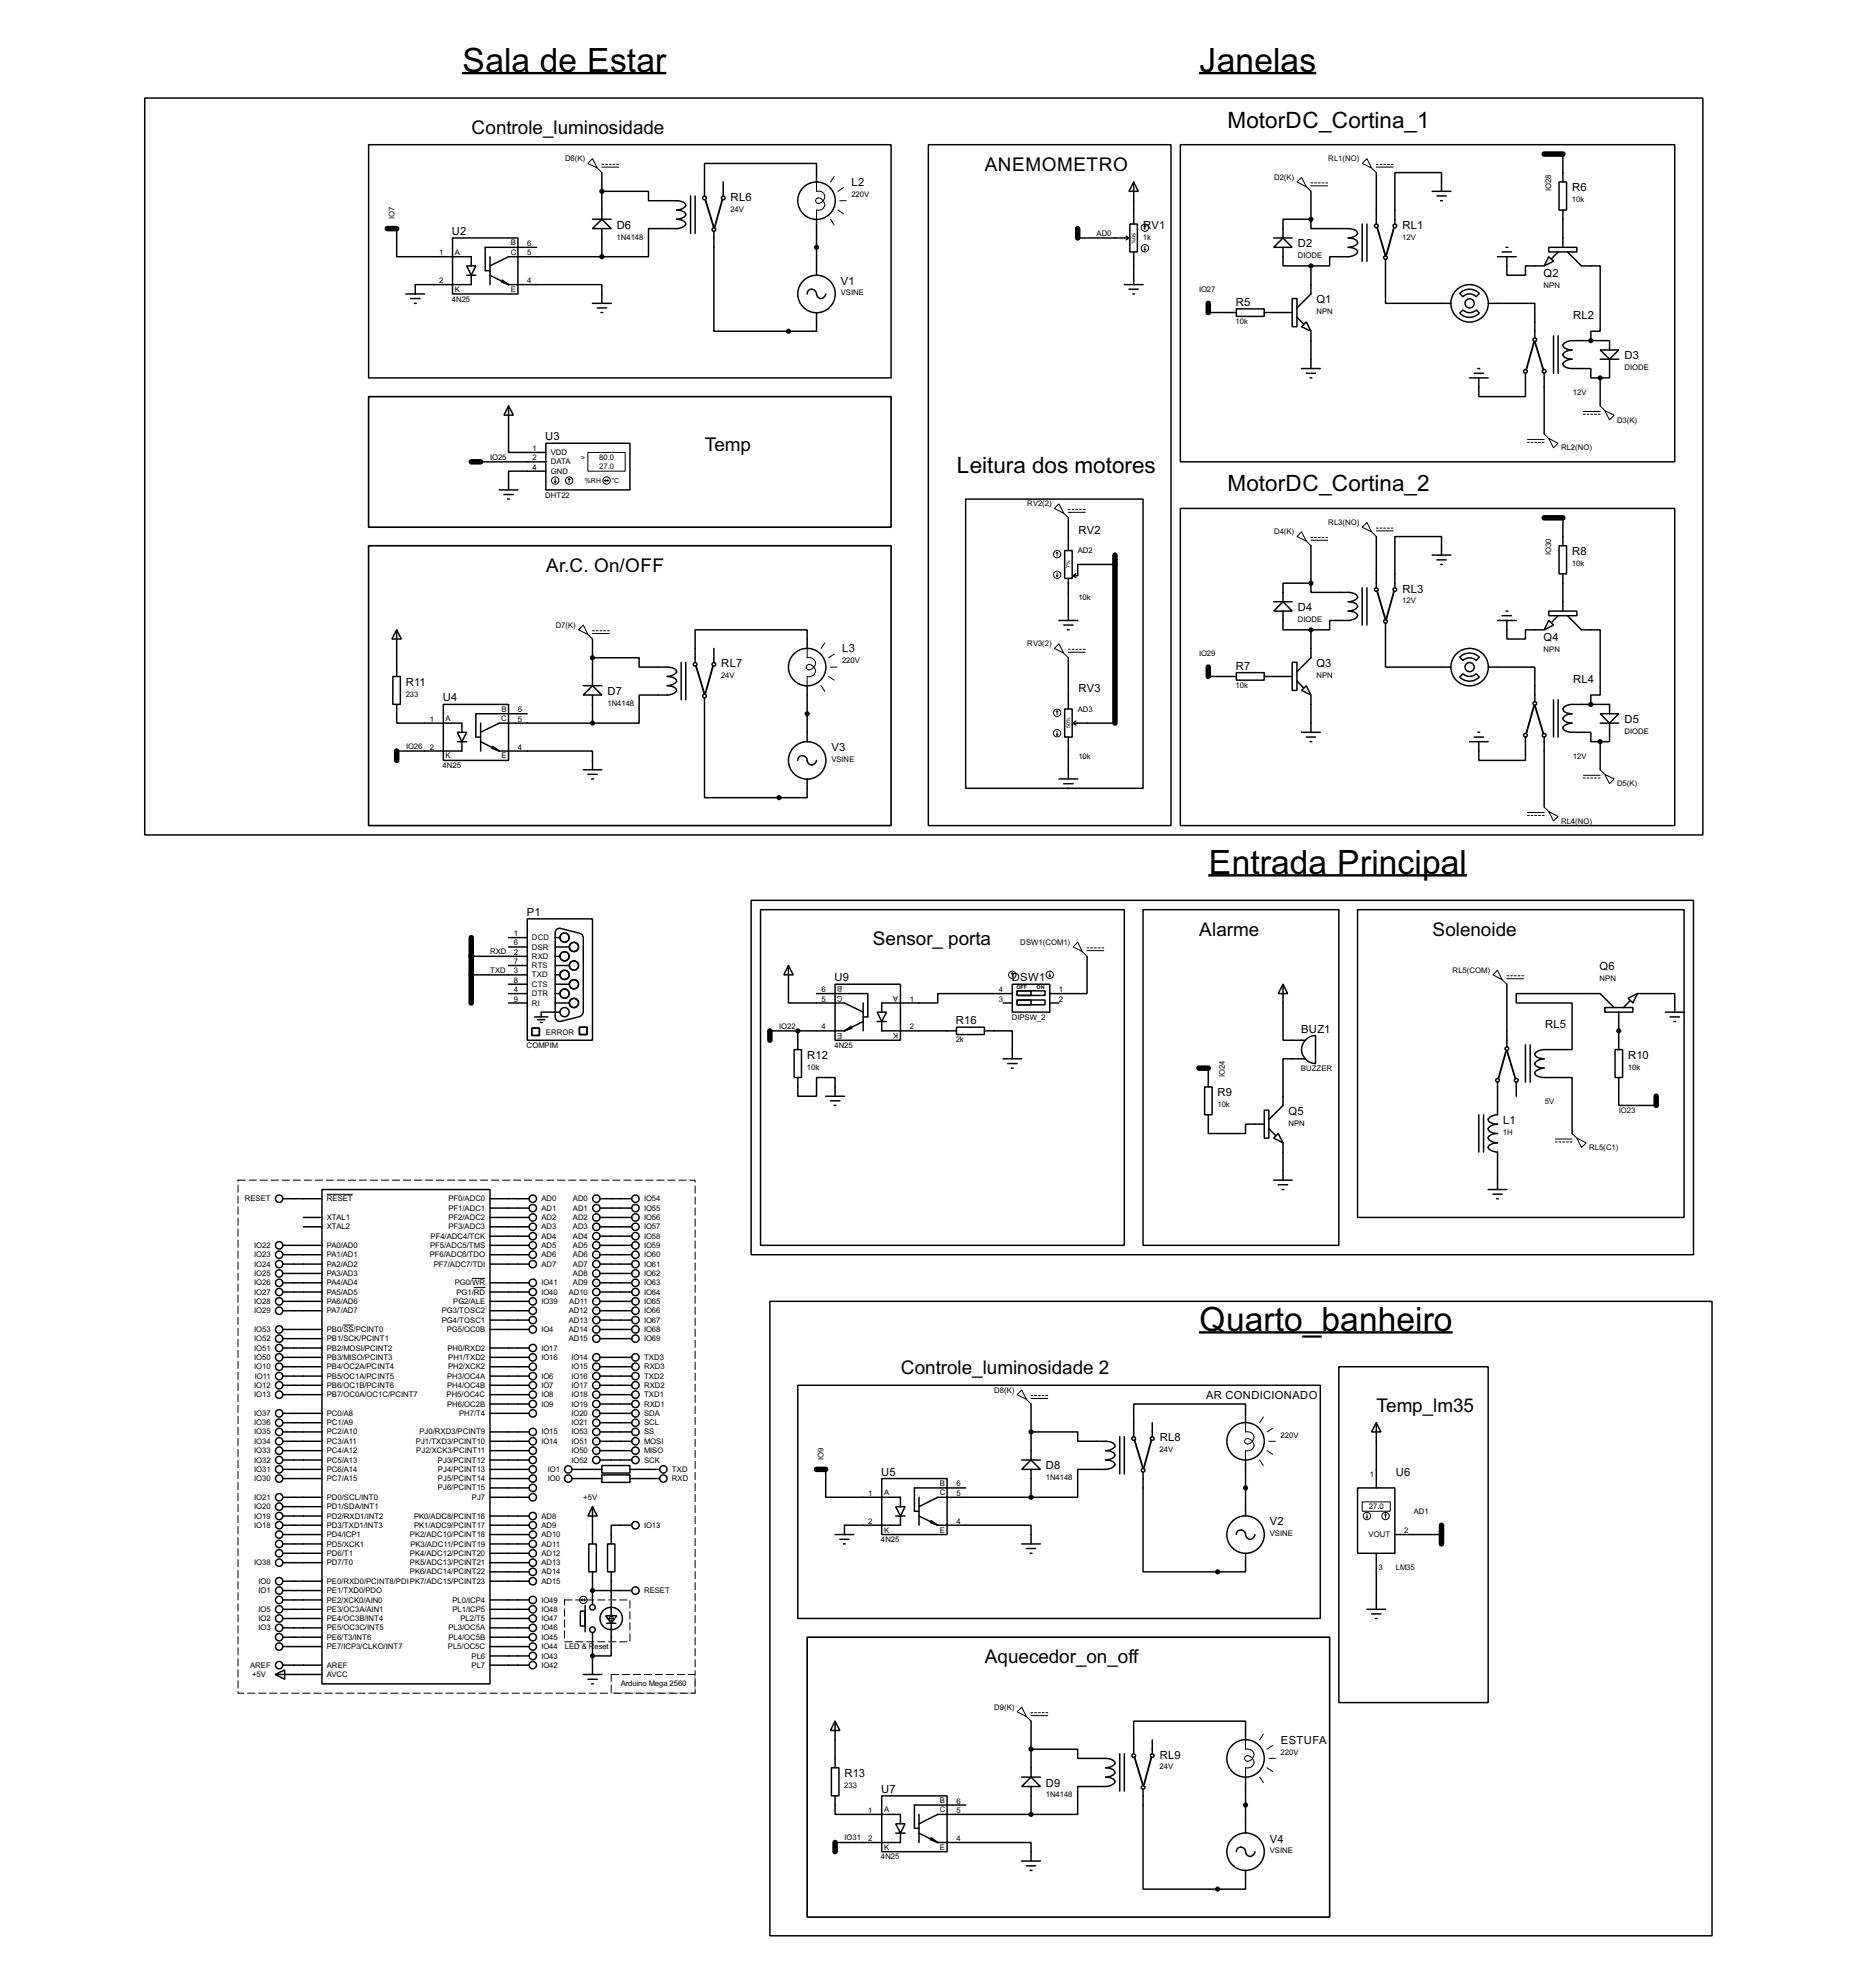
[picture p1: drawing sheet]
<svg xmlns="http://www.w3.org/2000/svg" width="510mm" height="536mm" viewBox="0 0 510 536" stroke-linecap="round" stroke-linejoin="round" font-family="sans-serif">
<defs><g id="words">
<g font-size="10.2">
<text x="125.9" y="19.7">Sala de Estar</text>
<text x="326.6" y="19.7">Janelas</text>
<text x="329.1" y="238.1">Entrada Principal</text>
<text x="326.6" y="362.6">Quarto_banheiro</text>
</g>
<g font-size="6.9">
<text x="334.2" y="34.7">MotorDC_Cortina_1</text>
<text x="260.5" y="128.7">Leitura dos motores</text>
<text x="334.2" y="133.8">MotorDC_Cortina_2</text>
</g>
<g font-size="5.8">
<text x="128.4" y="36.4">Controle_luminosidade</text>
<text x="268.1" y="46.6">ANEMOMETRO</text>
<text x="191.9" y="122.8">Temp</text>
<text x="148.7" y="155.8">Ar.C. On/OFF</text>
<text x="237.6" y="257.4">Sensor_ porta</text>
<text x="326.5" y="254.8">Alarme</text>
<text x="390" y="254.8">Solenoide</text>
<text x="245.2" y="374.2">Controle_luminosidade 2</text>
<text x="374.8" y="384.4">Temp_lm35</text>
<text x="268.1" y="453">Aquecedor_on_off</text>
</g>
<g font-size="3.4">
<text x="231.9" y="50.7">L2</text>
<text x="428" y="52.1">R6</text>
<text x="198.9" y="54.6">RL6</text>
<text x="123.1" y="64">U2</text>
<text x="167.9" y="62.2">D6</text>
<text x="311.2" y="62.2">RV1</text>
<text x="381.8" y="62.2">RL1</text>
<text x="353.4" y="67.3">D2</text>
<text x="228.9" y="77.5">V1</text>
<text x="420.3" y="75.4">Q2</text>
<text x="336.5" y="83.3">R5</text>
<text x="358.4" y="82.6">Q1</text>
<text x="428.3" y="86.8">RL2</text>
<text x="442.3" y="97.9">D3</text>
<text x="148.5" y="119.9">U3</text>
<text x="293.7" y="145.3">RV2</text>
<text x="428" y="151.2">R8</text>
<text x="381.8" y="161.4">RL3</text>
<text x="353.4" y="166.4">D4</text>
<text x="229.3" y="177.7">L3</text>
<text x="420.3" y="174.4">Q4</text>
<text x="196.4" y="181.7">RL7</text>
<text x="336.5" y="182.4">R7</text>
<text x="358.4" y="181.7">Q3</text>
<text x="428.3" y="185.9">RL4</text>
<text x="110.5" y="186.8">R11</text>
<text x="120.6" y="191">U4</text>
<text x="165.4" y="189.3">D7</text>
<text x="293.7" y="188.5">RV3</text>
<text x="442.3" y="196.9">D5</text>
<text x="226.4" y="204.5">V3</text>
<text x="143.4" y="249.4">P1</text>
<text x="227.2" y="267.2">U9</text>
<text x="275.5" y="267.2">DSW1</text>
<text x="435.5" y="264.2">Q6</text>
<text x="260.3" y="278.9">R16</text>
<text x="354.2" y="281.2">BUZ1</text>
<text x="420.7" y="279.9">RL5</text>
<text x="219.8" y="288.4">R12</text>
<text x="443.3" y="288.4">R10</text>
<text x="331.5" y="298.5">R9</text>
<text x="350.8" y="303.6">Q5</text>
<text x="409.2" y="306.1">L1</text>
<text x="328.4" y="380.9">AR CONDICIONADO</text>
<text x="315.8" y="392.5">RL8</text>
<text x="239.9" y="401.8">U5</text>
<text x="284.8" y="400.1">D8</text>
<text x="380" y="401.8">U6</text>
<text x="345.7" y="415.4">V2</text>
<text x="315.8" y="478.9">RL9</text>
<text x="348.7" y="474.9">ESTUFA</text>
<text x="229.9" y="483.9">R13</text>
<text x="239.9" y="488.2">U7</text>
<text x="284.8" y="486.5">D9</text>
<text x="345.7" y="501.7">V4</text>
</g>
<g font-size="2.4">
<text x="153.8" y="43.9">D6(K)</text>
<text x="361.6" y="43.9">RL1(NO)</text>
<text x="231.8" y="53.6">220V</text>
<text x="346.9" y="49">D2(K)</text>
<text x="422.4" y="52.1" transform="rotate(-90 422.4 52.1)">IO28</text>
<text x="107.4" y="59.7" transform="rotate(-90 107.4 59.7)">IO7</text>
<text x="198.9" y="57.6">24V</text>
<text x="428" y="55">10k</text>
<text x="167.9" y="65.3">1N4148</text>
<text x="298.5" y="64.2">AD0</text>
<text x="311.2" y="65.3">1k</text>
<text x="381.7" y="65.3">12V</text>
<text x="119.6" y="69.5">1</text>
<text x="123.8" y="69.3">A</text>
<text x="139" y="69.3">C</text>
<text x="139.1" y="66.8">B</text>
<text x="143.6" y="69.5">5</text>
<text x="143.6" y="67">6</text>
<text x="353.3" y="70.3">DIODE</text>
<text x="119.6" y="77.1">2</text>
<text x="143.6" y="77.1">4</text>
<text x="123" y="82.2">4N25</text>
<text x="123.8" y="79.5">K</text>
<text x="139.1" y="79.5">E</text>
<text x="228.9" y="80.4">VSINE</text>
<text x="326.4" y="79.5">IO27</text>
<text x="420.2" y="78.3">NPN</text>
<text x="336.4" y="88.2">10k</text>
<text x="358.4" y="85.5">NPN</text>
<text x="442.2" y="100.8">DIODE</text>
<text x="428.2" y="107.6">12V</text>
<text x="440.2" y="115">D3(K)</text>
<text x="133.4" y="125.1">IO25</text>
<text x="145" y="125.4">2</text>
<text x="145" y="122.8">1</text>
<text x="149.9" y="123.9">VDD</text>
<text x="163.2" y="125.2">80.0</text>
<text x="425" y="122.7">RL2(NO)</text>
<text x="145" y="127.9">4</text>
<text x="149.9" y="126.4">DATA</text>
<text x="149.9" y="129">GND</text>
<text x="163.2" y="127.7">27.0</text>
<text x="148.4" y="135.5">DHT22</text>
<text x="279.7" y="137.9">RV2(2)</text>
<text x="361.6" y="143">RL3(NO)</text>
<text x="346.9" y="145.5">D4(K)</text>
<text x="293.4" y="150.5">AD2</text>
<text x="422.4" y="151.1" transform="rotate(-90 422.4 151.1)">IO30</text>
<text x="428" y="154.2">10k</text>
<text x="293.6" y="163.4">10k</text>
<text x="381.7" y="164.3">12V</text>
<text x="151.3" y="170.9">D7(K)</text>
<text x="353.3" y="169.3">DIODE</text>
<text x="279.7" y="176">RV3(2)</text>
<text x="326.4" y="178.5">IO29</text>
<text x="420.2" y="177.4">NPN</text>
<text x="196.3" y="184.6">24V</text>
<text x="229.3" y="180.6">220V</text>
<text x="358.4" y="184.6">NPN</text>
<text x="110.5" y="189.7">233</text>
<text x="336.4" y="187.3">10k</text>
<text x="117" y="196.5">1</text>
<text x="121.3" y="196.3">A</text>
<text x="136.5" y="196.3">C</text>
<text x="136.5" y="193.8">B</text>
<text x="141" y="196.5">5</text>
<text x="141" y="194">6</text>
<text x="165.4" y="192.3">1N4148</text>
<text x="293.4" y="193.8">AD3</text>
<text x="110.5" y="203.9">IO26</text>
<text x="442.2" y="199.9">DIODE</text>
<text x="117" y="204.1">2</text>
<text x="120.5" y="209.2">4N25</text>
<text x="121.3" y="206.5">K</text>
<text x="136.5" y="206.5">E</text>
<text x="141" y="204.1">4</text>
<text x="226.3" y="207.5">VSINE</text>
<text x="293.6" y="206.6">10k</text>
<text x="428.2" y="206.6">12V</text>
<text x="440.2" y="214.1">D5(K)</text>
<text x="425" y="224.3">RL4(NO)</text>
<text x="139.9" y="257.5">6</text>
<text x="139.9" y="254.9">1</text>
<text x="144.8" y="256">DCD</text>
<text x="277.8" y="257.3">DSW1(COM1)</text>
<text x="133.4" y="259.8">RXD</text>
<text x="139.9" y="260">2</text>
<text x="139.9" y="262.5">7</text>
<text x="144.8" y="261.1">RXD</text>
<text x="144.8" y="263.6">RTS</text>
<text x="144.8" y="258.6">DSR</text>
<text x="133.4" y="264.9">TXD</text>
<text x="139.9" y="265.1">3</text>
<text x="139.9" y="267.6">8</text>
<text x="144.8" y="266.2">TXD</text>
<text x="144.8" y="268.7">CTS</text>
<text x="229.3" y="268.6" transform="rotate(-180 229.3 268.6)">B</text>
<text x="395.5" y="264.9">RL5(COM)</text>
<text x="435.5" y="267.2">NPN</text>
<text x="139.9" y="270.2">4</text>
<text x="139.9" y="272.7">9</text>
<text x="144.8" y="271.3">DTR</text>
<text x="144.8" y="273.8">RI</text>
<text x="223.7" y="272.7">5</text>
<text x="223.7" y="270.2">6</text>
<text x="229.4" y="271.1" transform="rotate(-180 229.4 271.1)">C</text>
<text x="244.5" y="271.1" transform="rotate(-180 244.5 271.1)">A</text>
<text x="247.7" y="272.7">1</text>
<text x="272" y="270.2">4</text>
<text x="272" y="272.7">3</text>
<text x="288.3" y="270.2">1</text>
<text x="288.3" y="272.7">2</text>
<text x="148.6" y="281.9">ERROR</text>
<text x="212.1" y="280.1">IO22</text>
<text x="223.7" y="280.3">4</text>
<text x="229.3" y="281.3" transform="rotate(-180 229.3 281.3)">E</text>
<text x="244.5" y="281.3" transform="rotate(-180 244.5 281.3)">K</text>
<text x="247.7" y="280.3">2</text>
<text x="275.4" y="277.7">DIPSW_2</text>
<text x="143.4" y="285.4">COMPIM</text>
<text x="227.2" y="285.4">4N25</text>
<text x="260.2" y="283.8">2k</text>
<text x="219.7" y="291.3">10k</text>
<text x="333.5" y="293.4" transform="rotate(-90 333.5 293.4)">IO24</text>
<text x="354.2" y="291.7">BUZZER</text>
<text x="443.2" y="291.3">10k</text>
<text x="331.5" y="301.5">10k</text>
<text x="420.6" y="300.6">5V</text>
<text x="440.7" y="303">IO23</text>
<text x="350.8" y="306.6">NPN</text>
<text x="409.2" y="309.1">1H</text>
<text x="432.6" y="313.2">RL5(C1)</text>
<text x="66.6" y="327.1">RESET</text>
<text x="89" y="327.1">RESET</text>
<text x="122.1" y="329.7">PF1/ADC1</text>
<text x="122.1" y="327.1">PF0/ADC0</text>
<text x="147.4" y="327.1">AD0</text>
<text x="147.4" y="329.7">AD1</text>
<text x="156" y="327.1">AD0</text>
<text x="156" y="329.7">AD1</text>
<text x="175.3" y="327.1">IO54</text>
<text x="175.3" y="329.7">IO55</text>
<text x="89" y="334.8">XTAL2</text>
<text x="89" y="332.2">XTAL1</text>
<text x="122.1" y="334.8">PF3/ADC3</text>
<text x="122.1" y="332.2">PF2/ADC2</text>
<text x="147.4" y="332.2">AD2</text>
<text x="147.4" y="334.8">AD3</text>
<text x="156" y="332.2">AD2</text>
<text x="156" y="334.8">AD3</text>
<text x="175.3" y="332.2">IO56</text>
<text x="175.3" y="334.8">IO57</text>
<text x="69.2" y="339.8">IO22</text>
<text x="89" y="339.8">PA0/AD0</text>
<text x="117.1" y="339.8">PF5/ADC5/TMS</text>
<text x="117.2" y="337.3">PF4/ADC4/TCK</text>
<text x="147.4" y="337.3">AD4</text>
<text x="147.4" y="339.8">AD5</text>
<text x="156" y="337.3">AD4</text>
<text x="156" y="339.8">AD5</text>
<text x="175.3" y="337.3">IO58</text>
<text x="175.3" y="339.8">IO59</text>
<text x="69.2" y="342.4">IO23</text>
<text x="69.2" y="344.9">IO24</text>
<text x="69.2" y="347.5">IO25</text>
<text x="89" y="347.5">PA3/AD3</text>
<text x="89" y="344.9">PA2/AD2</text>
<text x="89" y="342.4">PA1/AD1</text>
<text x="117" y="342.4">PF6/ADC6/TDO</text>
<text x="118.1" y="344.9">PF7/ADC7/TDI</text>
<text x="147.4" y="342.4">AD6</text>
<text x="147.4" y="344.9">AD7</text>
<text x="156" y="342.4">AD6</text>
<text x="156" y="344.9">AD7</text>
<text x="156" y="347.5">AD8</text>
<text x="175.3" y="342.4">IO60</text>
<text x="175.3" y="344.9">IO61</text>
<text x="175.3" y="347.5">IO62</text>
<text x="69.2" y="350">IO26</text>
<text x="69.2" y="352.5">IO27</text>
<text x="89" y="352.5">PA5/AD5</text>
<text x="89" y="350">PA4/AD4</text>
<text x="123.8" y="350">PG0/WR</text>
<text x="124.3" y="352.5">PG1/RD</text>
<text x="147.4" y="350">IO41</text>
<text x="147.4" y="352.5">IO40</text>
<text x="154.8" y="352.5">AD10</text>
<text x="156" y="350">AD9</text>
<text x="175.3" y="350">IO63</text>
<text x="175.3" y="352.5">IO64</text>
<text x="69.2" y="357.6">IO29</text>
<text x="69.2" y="355.1">IO28</text>
<text x="89" y="357.6">PA7/AD7</text>
<text x="89" y="355.1">PA6/AD6</text>
<text x="120.3" y="357.6">PG3/TOSC2</text>
<text x="123.4" y="355.1">PG2/ALE</text>
<text x="147.4" y="355.1">IO39</text>
<text x="154.8" y="357.6">AD12</text>
<text x="155" y="355.1">AD11</text>
<text x="175.3" y="355.1">IO65</text>
<text x="175.3" y="357.6">IO66</text>
<text x="69.2" y="362.7">IO53</text>
<text x="69.2" y="365.2">IO52</text>
<text x="89" y="362.7">PB0/SS/PCINT0</text>
<text x="89" y="365.2">PB1/SCK/PCINT1</text>
<text x="120.3" y="360.2">PG4/TOSC1</text>
<text x="121.6" y="362.7">PG5/OC0B</text>
<text x="147.4" y="362.7">IO4</text>
<text x="154.8" y="360.2">AD13</text>
<text x="154.8" y="362.7">AD14</text>
<text x="154.8" y="365.2">AD15</text>
<text x="175.3" y="360.2">IO67</text>
<text x="175.3" y="362.7">IO68</text>
<text x="175.3" y="365.2">IO69</text>
<text x="69.2" y="367.8">IO51</text>
<text x="69.2" y="370.3">IO50</text>
<text x="89" y="367.8">PB2/MOSI/PCINT2</text>
<text x="89" y="370.3">PB3/MISO/PCINT3</text>
<text x="121.8" y="367.8">PH0/RXD2</text>
<text x="122" y="370.3">PH1/TXD2</text>
<text x="147.4" y="367.8">IO17</text>
<text x="147.4" y="370.3">IO16</text>
<text x="155.6" y="370.3">IO14</text>
<text x="175.3" y="370.3">TXD3</text>
<text x="69.2" y="372.9">IO10</text>
<text x="69.2" y="377.9">IO12</text>
<text x="69.4" y="375.4">IO11</text>
<text x="89" y="372.9">PB4/OC2A/PCINT4</text>
<text x="89" y="375.4">PB5/OC1A/PCINT5</text>
<text x="89" y="377.9">PB6/OC1B/PCINT6</text>
<text x="121.7" y="375.4">PH3/OC4A</text>
<text x="121.7" y="377.9">PH4/OC4B</text>
<text x="122" y="372.9">PH2/XCK2</text>
<text x="147.4" y="375.4">IO6</text>
<text x="147.4" y="377.9">IO7</text>
<text x="155.6" y="372.9">IO15</text>
<text x="155.6" y="375.4">IO16</text>
<text x="155.6" y="377.9">IO17</text>
<text x="175.3" y="372.9">RXD3</text>
<text x="175.3" y="375.4">TXD2</text>
<text x="175.3" y="377.9">RXD2</text>
<text x="69.2" y="380.5">IO13</text>
<text x="89" y="380.5">PB7/OC0A/OC1C/PCINT7</text>
<text x="121.6" y="380.5">PH5/OC4C</text>
<text x="121.7" y="383">PH6/OC2B</text>
<text x="147.4" y="380.5">IO8</text>
<text x="147.4" y="383">IO9</text>
<text x="155.6" y="380.5">IO18</text>
<text x="155.6" y="383">IO19</text>
<text x="175.3" y="380.5">TXD1</text>
<text x="175.3" y="383">RXD1</text>
<text x="270.7" y="379.2">D8(K)</text>
<text x="69.2" y="385.6">IO37</text>
<text x="69.2" y="388.1">IO36</text>
<text x="89" y="385.6">PC0/A8</text>
<text x="89" y="388.1">PC1/A9</text>
<text x="125" y="385.6">PH7/T4</text>
<text x="155.6" y="385.6">IO20</text>
<text x="155.6" y="388.1">IO21</text>
<text x="175.3" y="385.6">SDA</text>
<text x="175.3" y="388.1">SCL</text>
<text x="69.2" y="390.6">IO35</text>
<text x="69.2" y="393.2">IO34</text>
<text x="69.2" y="395.7">IO33</text>
<text x="89" y="390.6">PC2/A10</text>
<text x="89" y="393.2">PC3/A11</text>
<text x="89" y="395.7">PC4/A12</text>
<text x="113.2" y="393.2">PJ1/TXD3/PCINT10</text>
<text x="113.3" y="395.7">PJ2/XCK3/PCINT11</text>
<text x="114.2" y="390.6">PJ0/RXD3/PCINT9</text>
<text x="147.4" y="390.6">IO15</text>
<text x="147.4" y="393.2">IO14</text>
<text x="155.6" y="390.6">IO53</text>
<text x="155.6" y="393.2">IO51</text>
<text x="155.6" y="395.7">IO50</text>
<text x="175.3" y="390.6">SS</text>
<text x="175.3" y="393.2">MOSI</text>
<text x="175.3" y="395.7">MISO</text>
<text x="315.7" y="395.5">24V</text>
<text x="348.7" y="391.5">220V</text>
<text x="69.2" y="398.3">IO32</text>
<text x="69.2" y="400.8">IO31</text>
<text x="89" y="398.3">PC5/A13</text>
<text x="89" y="400.8">PC6/A14</text>
<text x="119.2" y="398.3">PJ3/PCINT12</text>
<text x="119.2" y="400.8">PJ4/PCINT13</text>
<text x="149.1" y="400.8">IO1</text>
<text x="155.6" y="398.3">IO52</text>
<text x="175.3" y="398.3">SCK</text>
<text x="182.9" y="400.8">TXD</text>
<text x="224.2" y="397.5" transform="rotate(-90 224.2 397.5)">IO9</text>
<text x="69.2" y="403.3">IO30</text>
<text x="89" y="403.3">PC7/A15</text>
<text x="119.2" y="403.3">PJ5/PCINT14</text>
<text x="119.2" y="405.9">PJ6/PCINT15</text>
<text x="149.1" y="403.3">IO0</text>
<text x="182.9" y="403.3">RXD</text>
<text x="236.4" y="407.3">1</text>
<text x="240.7" y="407.2">A</text>
<text x="255.8" y="407.2">C</text>
<text x="255.9" y="404.6">B</text>
<text x="260.4" y="407.3">5</text>
<text x="260.4" y="404.8">6</text>
<text x="284.7" y="403.1">1N4148</text>
<text x="372.9" y="402.2">1</text>
<text x="69.2" y="408.4">IO21</text>
<text x="69.2" y="411">IO20</text>
<text x="69.2" y="413.5">IO19</text>
<text x="89" y="408.4">PD0/SCL/INT0</text>
<text x="89" y="411">PD1/SDA/INT1</text>
<text x="89" y="413.5">PD2/RXD1/INT2</text>
<text x="112.7" y="413.5">PK0/ADC8/PCINT16</text>
<text x="128.5" y="408.4">PJ7</text>
<text x="147.4" y="413.5">AD8</text>
<text x="158.8" y="408.4">+5V</text>
<text x="372.7" y="411">27.0</text>
<text x="384.9" y="412.2">AD1</text>
<text x="69.2" y="416">IO18</text>
<text x="89" y="416">PD3/TXD1/INT3</text>
<text x="89" y="418.6">PD4/ICP1</text>
<text x="111.6" y="418.6">PK2/ADC10/PCINT18</text>
<text x="112.7" y="416">PK1/ADC9/PCINT17</text>
<text x="147.4" y="416">AD9</text>
<text x="147.4" y="418.6">AD10</text>
<text x="175.3" y="416">IO13</text>
<text x="236.4" y="414.9">2</text>
<text x="239.9" y="420">4N25</text>
<text x="240.7" y="417.3">K</text>
<text x="255.9" y="417.3">E</text>
<text x="260.4" y="414.9">4</text>
<text x="345.7" y="418.3">VSINE</text>
<text x="372.6" y="418.6">VOUT</text>
<text x="382.3" y="417.5">2</text>
<text x="89" y="421.1">PD5/XCK1</text>
<text x="89" y="423.7">PD6/T1</text>
<text x="111.6" y="423.7">PK4/ADC12/PCINT20</text>
<text x="111.7" y="421.1">PK3/ADC11/PCINT19</text>
<text x="147.4" y="421.1">AD11</text>
<text x="147.4" y="423.7">AD12</text>
<text x="69.2" y="426.2">IO38</text>
<text x="70.4" y="431.3">IO0</text>
<text x="89" y="431.3">PE0/RXD0/PCINT8/PDIPK7/ADC15/PCINT23</text>
<text x="89" y="426.2">PD7/T0</text>
<text x="111.6" y="428.7">PK6/ADC14/PCINT22</text>
<text x="111.6" y="426.2">PK5/ADC13/PCINT21</text>
<text x="147.4" y="426.2">AD13</text>
<text x="147.4" y="428.7">AD14</text>
<text x="147.4" y="431.3">AD15</text>
<text x="375.3" y="427.4">3</text>
<text x="380" y="427.6">LM35</text>
<text x="70.4" y="433.8">IO1</text>
<text x="89" y="433.8">PE1/TXD0/PDO</text>
<text x="89" y="436.4">PE2/XCK0/AIN0</text>
<text x="123.2" y="436.4">PL0/ICP4</text>
<text x="147.4" y="436.4">IO49</text>
<text x="175.3" y="433.8">RESET</text>
<text x="70.4" y="438.9">IO5</text>
<text x="70.4" y="441.4">IO2</text>
<text x="70.4" y="444">IO3</text>
<text x="89" y="438.9">PE3/OC3A/AIN1</text>
<text x="89" y="441.4">PE4/OC3B/INT4</text>
<text x="89" y="444">PE5/OC3C/INT5</text>
<text x="122.1" y="444">PL3/OC5A</text>
<text x="123.2" y="438.9">PL1/ICP5</text>
<text x="125.3" y="441.4">PL2/T5</text>
<text x="147.4" y="438.9">IO48</text>
<text x="147.4" y="441.4">IO47</text>
<text x="147.4" y="444">IO46</text>
<text x="89" y="446.5">PE6/T3/INT6</text>
<text x="89" y="449.1">PE7/ICP3/CLKO/INT7</text>
<text x="121.9" y="449.1">PL5/OC5C</text>
<text x="122.1" y="446.5">PL4/OC5B</text>
<text x="147.4" y="446.5">IO45</text>
<text x="147.4" y="449.1">IO44</text>
<text x="153.7" y="449">LED &amp; R</text>
<text x="161.9" y="449">eset</text>
<text x="68.1" y="454.1">AREF</text>
<text x="89" y="454.1">AREF</text>
<text x="128.4" y="451.6">PL6</text>
<text x="128.4" y="454.1">PL7</text>
<text x="147.4" y="451.6">IO43</text>
<text x="147.4" y="454.1">IO42</text>
<text x="68.7" y="456.7">+5V</text>
<text x="89" y="456.7">AVCC</text>
<text x="169" y="459.2">Arduino Mega 2560</text>
<text x="270.7" y="465.6">D9(K)</text>
<text x="348.7" y="477.8">220V</text>
<text x="315.7" y="481.8">24V</text>
<text x="229.9" y="486.9">233</text>
<text x="255.9" y="491">B</text>
<text x="260.4" y="491.1">6</text>
<text x="284.7" y="489.4">1N4148</text>
<text x="236.4" y="493.7">1</text>
<text x="240.7" y="493.5">A</text>
<text x="255.8" y="493.5">C</text>
<text x="260.4" y="493.7">5</text>
<text x="229.9" y="501.1">IO31</text>
<text x="236.4" y="501.3">2</text>
<text x="240.7" y="503.7">K</text>
<text x="255.9" y="503.7">E</text>
<text x="260.4" y="501.3">4</text>
<text x="239.9" y="506.3">4N25</text>
<text x="345.7" y="504.7">VSINE</text>
</g>
<g font-size="2.1">
<text x="158.3" y="125.1">&gt;</text>
<text x="159.2" y="131.5">%RH</text>
<text x="166.5" y="131.5">°C</text>
</g>
<g font-size="1.7">
<text x="276.7" y="269.3">OFF</text>
<text x="282.2" y="269.3">ON</text>
</g>
<g font-size="1.6">
<text x="308.2" y="63.4" transform="rotate(90 308.2 63.4)">50%</text>
<text x="291.4" y="154.7" transform="rotate(-90 291.4 154.7)">7%</text>
<text x="291.4" y="198.3" transform="rotate(-90 291.4 198.3)">50%</text>
</g>
</g></defs>
<g fill="none" stroke="#000" stroke-width="1.5">
<path d="M420.4 42h5.1M105.5 62.3h2.5M293.4 62.3v2.5M329 82.6v2.5M128.3 125.8h2.6M303.6 151.2v45.7M420.4 141h5.1M329 181.7v2.5M108 204.5v2.6M128.3 255.3v17.8M209.6 280.7v2.6M326.4 290.9h2.6"/>
<path d="M450.9 298.5v2.5M222.3 400.1h2.5M392.5 415.3v5.1M227.4 501.7v2.5"/>
</g>
<g fill="none" stroke="#000" stroke-width=".4">
<path d="M39.4 26.7h424.2v200.7h-424.2zM100.4 39.4h142.2v63.5h-142.2zM252.8 39.4h66v185.4h-66zM321.4 39.4h134.6v86.4h-134.6zM161.3 59.7h5.1M163.9 52.1h12.7v2.6h5.1a8.4 8.4 0 0 1 4.2 .3 .88 .88 0 0 1 .8 .9 .88 .88 0 0 1-.8 .8l-1.7 .5h.6a2.01 2.01 0 0 1 1.9 1.3 2.65 2.65 0 0 1-2.5 1.2h.6a1.47 1.47 0 0 1 1.8 1.6l-.7 .5a6.9 6.9 0 0 1-4.2 .5h-5.1v7.6h-12.7M163.9 47v12.7M188 53.4v10.2M189.3 53.4v10.2M196.9 49.6v3.8M222.3 49.6v-5.1h-30.5v8.9M222.3 59.7v15.3"/>
<path d="M308.7 49.6l1.2 2.5h-2.5zM308.7 49.6v11.4M356.9 59.7h-7.6v5.1M356.9 59.7v2.6h7.6a8.5 8.5 0 0 1 4.3 .3 .89 .89 0 0 1 .8 .9 .89 .89 0 0 1-.8 .9l-1.7 .4h.6a2.03 2.03 0 0 1 1.9 1.3 2.61 2.61 0 0 1-2.5 1.3h.6a2.03 2.03 0 0 1 1.9 1.2 2.7 2.7 0 0 1-2.5 1.3h-5.1v2.5h-5.1M356.9 52.1v7.6M374.7 47v14M389.9 52.1h5.1M391.2 53.4h2.6M392.2 54.7h.5M392.5 52.1v-5.1h-12.7v14M424.5 49.6h2v7.6h-2zM425.5 42v7.6"/>
<path d="M425.5 57.2v10.2M108 62.3v7.6h20.3v2.5M123.2 64.8h17.8v15.3h-17.8zM127.1 72.4h2.5l-1.3 2.6zM127.1 75h2.5M128.3 75v2.5h-15.2v2.6M133.4 69.9v7.6M133.4 75l5.1 2.5M136.5 76.8l2 .7M136.7 76.3l1.8 1.2M138.5 77.5h25.4v5.1M146.1 67.4h-14v6.3h1.3"/>
<path d="M161.3 62.3l2.6-2.6 2.5 2.6zM163.9 62.3v7.6M163.9 69.9h-25.4l-5.1 2.5M194.4 63v27.2h27.9v-5.1M293.4 64.8h14M306.1 77.5h5.1M306.6 64.3l.8 .5M307.4 64.8l-.8 .5M307.4 78.8h2.5M307.6 61h2.1v7.6h-2.1zM308.7 68.6v8.9M346.8 64.8h5"/>
<path d="M349.3 64.8l2.5 2.6h-5zM349.3 67.4v5h7.6M356.9 72.4v7.7l-3.8 3.8M370.9 61v10.2M372.2 61v10.2M377.2 70.7v11.9h17.8M397.4 79.9a3.7 3.7 0 0 1 5.4 0l-.9 .9a2.46 2.46 0 0 0-3.6 0zM407.7 69.9h5.1M409 68.6h2.5M410 67.4h.5M410.3 69.9v5.1h5v-2.6h5.1M421.7 69.9l1.3 1.3-2.6 1.2z"/>
<path d="M421.7 67.4h7.6v1.2h-7.6zM424.2 68.6l-1.7 1.8M426.8 68.6l3.8 3.8h5.1v17.8h-2.6v2.6M110.5 80.1h5.1M111.8 81.3h2.6M112.8 82.6h.5M161.3 82.6h5.1M162.6 83.9h2.6M163.6 85.1h.5M219.8 80.1a1.32 1.32 0 0 1 1.4-1.3 1.32 1.32 0 0 1 1.2 1.6 1.24 1.24 0 0 0 1.3 .9 1.24 1.24 0 0 0 1.1-1.2M308.4 80.1h.5M329 85.1h7.6"/>
<path d="M336.6 84.1h7.6v2.1h-7.6zM344.2 85.1h7.6M351.8 81.3h1.3v7.7h-1.3zM353.1 86.4l1.8 1.8M355.7 87.7l1.2 2.5-2.5-1.2zM356.9 90.2v10.2M397.4 85.3l.9-.9a2.53 2.53 0 0 0 3.6 0l.9 .9a3.7 3.7 0 0 1-5.4 0zM405.2 82.6h12.7v9.4M423 91.5v10.2M424.2 91.5v10.2M435.7 95.3h5l-2.5 2.5zM435.7 97.8h5"/>
<path d="M438.2 97.8v5.1h-2.5M438.2 95.3v-2.5h-10.2l-1.2 .2a1.29 1.29 0 0 0-1.2 1.4 2.75 2.75 0 0 0 2.4 .9l-1.2 .2a1.29 1.29 0 0 0-1.2 1.4 2.76 2.76 0 0 0 2.4 .9l-1.2 .2a1.33 1.33 0 0 0-1.2 1.5 2.76 2.76 0 0 0 2.4 .9h5.1v2.5h2.6M138.5 110.5l1.3 2.6h-2.6zM138.5 110.5v12.7h10.1M354.4 100.4h5.1M355.7 101.7h2.5M356.7 102.9h.5M400.1 102.9h5.1M401.4 101.7h2.5M402.4 100.4h.5M415.3 101.7v6.3h-12.7v-5.1M420.4 101.7v16.5"/>
<path d="M435.7 102.9v7.6M130.9 125.8h17.7M135.9 133.4h5.1M137.2 134.7h2.6M138.2 135.9h.5M148.6 120.7h22.9v12.7h-22.9zM148.6 128.3h-10.1v5.1M262.9 135.9h48.3v78.8h-48.3zM321.4 138.5h134.6v86.3h-134.6zM289.9 149.9h2v7.6h-2zM290.9 141v8.9M290.9 157.5v11.5"/>
<path d="M292.2 156.8l.7 .5M292.9 156.3l-.7 .5M303.6 153.7h-10.2v3.1h-1.2M356.9 158.8h-7.6v5.1M356.9 158.8v2.5h7.6a8.2 8.2 0 0 1 4.3 .4 .88 .88 0 0 1 .8 .8 .88 .88 0 0 1-.8 .9l-1.7 .5h.6a2 2 0 0 1 1.9 1.3 2.68 2.68 0 0 1-2.5 1.2h.6a2.03 2.03 0 0 1 1.9 1.3 2.61 2.61 0 0 1-2.5 1.3h-5.1v2.5h-5.1M356.9 148.6v10.2M374.7 146.1v14M389.9 151.2h5.1M391.2 152.5h2.6M392.2 153.7h.5M392.5 151.2v-5.1h-12.7v14M424.5 148.6h2v7.7h-2z"/>
<path d="M425.5 141v7.6M425.5 156.3v10.1M108 171.5l1.3 2.5h-2.6zM108 171.5v12.7M161.3 179.1h12.7v2.6h5.1a8.7 8.7 0 0 1 4.3 .3 .87 .87 0 0 1 .7 1.2l-1.2 .8-1.2 .2h.6a2.08 2.08 0 0 1 1.9 1.3 2.75 2.75 0 0 1-2.5 1.2h.6a2.11 2.11 0 0 1 1.9 1.3 2.75 2.75 0 0 1-2.5 1.3h-7.7v7.6h-12.7M161.3 174v12.7M194.4 176.6v3.8M219.8 176.6v-5.1h-30.5v8.9M288.3 169h5.1M289.6 170.2h2.6M290.6 171.5h.5M290.9 179.1v14"/>
<path d="M346.8 166.4l2.5-2.5 2.5 2.5zM346.8 163.9h5M349.3 166.4v5.1h7.6M356.9 171.5v7.6l-3.8 3.8M370.9 160.1v10.1M372.2 160.1v10.1M377.2 169.7v12h17.8M397.4 179a3.7 3.7 0 0 1 5.4 0l-.9 .9a2.54 2.54 0 0 0-3.6 0zM407.7 169h5.1M409 167.7h2.5M410 166.4h.5M410.3 169v5h5v-2.5h5.1"/>
<path d="M421.7 169l1.3 1.2-2.6 1.3zM421.7 166.4h7.6v1.3h-7.6zM424.2 167.7l-1.7 1.8M426.8 167.7l3.8 3.8h5.1v17.8h-2.6v2.5M107 184.2h2v7.6h-2zM108 191.8v5.1h17.8v2.5M120.7 191.8h17.8v15.3h-17.8zM124.5 199.4h2.6l-1.3 2.6zM130.9 196.9v7.6M143.6 194.4h-14v6.3h1.3M158.8 186.7h5.1M161.3 186.7l2.6 2.6h-5.1z"/>
<path d="M161.3 189.3v7.6M161.3 196.9h-25.4l-5 2.5M185.5 180.4v10.2M186.7 180.4v10.2M191.8 190v27.2h28v-5.1M219.8 186.7v15.3M289.9 193.1h2v7.6h-2zM292.2 196.9h11.4M292.2 196.9l.7 .5M292.9 196.4l-.7 .5M329 184.2h7.6M336.6 183.2h7.6v2h-7.6z"/>
<path d="M344.2 184.2h7.6M351.8 180.4h1.3v7.6h-1.3zM353.1 185.5l1.8 1.8M354.4 188l1.3-1.3 1.2 2.6zM354.4 199.4h5.1M356.9 189.3v10.1M397.4 184.4l.9-.9a2.53 2.53 0 0 0 3.6 0l.9 .9a3.7 3.7 0 0 1-5.4 0zM402.4 199.4h.5M405.2 181.7h12.7v9.4M423 190.6v10.1M424.2 190.6v10.1M435.7 194.4h5l-2.5 2.5z"/>
<path d="M435.7 196.9h5M438.2 196.9v5.1h-2.5M438.2 194.4v-2.6h-10.2l-1.2 .2a1.3 1.3 0 0 0-1.2 1.4 2.69 2.69 0 0 0 2.4 1l-1.2 .2a1.29 1.29 0 0 0-1.2 1.4 2.75 2.75 0 0 0 2.4 .9l-1.2 .2a1.29 1.29 0 0 0-1.2 1.4 2.76 2.76 0 0 0 2.4 .9h5.1v2.6h2.6M124.5 202h2.6M125.8 202v2.5h-17.8M130.9 202l5 2.5M133.9 203.8l2 .7M134.2 203.3l1.7 1.2M135.9 204.5h25.4v5.1M158.8 209.6h5.1M160.1 210.9h2.5M161.1 212.1h.5"/>
<path d="M217.2 207.1a1.32 1.32 0 0 1 1.5-1.3 1.32 1.32 0 0 1 1.1 1.6 1.27 1.27 0 0 0 1.4 .9 1.27 1.27 0 0 0 1.1-1.2M288.3 212.1h5.1M289.6 213.4h2.6M290.6 214.7h.5M290.9 200.7v11.4M355.7 200.7h2.5M356.7 202h.5M400.1 202h5.1M401.4 200.7h2.5M415.3 200.7v6.4h-12.7v-5.1M420.4 200.7v19.1M435.7 202v7.6"/>
<path d="M138.5 255.3h5.1M138.5 257.9h5.1M143.6 250.2h17.7v33.1h-17.7zM151.2 255.3h1.3M151.2 257.9h3.8M151.4 253.2l1.1-.4 5.3 1.3a1.35 1.35 0 0 1 1 1.2l-.1 20.6-.9 .9-5.3 1.4a1.34 1.34 0 0 1-1.3-1.3v-22.8zM204.5 245.2h256.6v96.5h-256.6zM207.1 247.7h99v91.4h-99zM311.2 247.7h53.3v91.4h-53.3zM369.6 247.7h88.9v83.8h-88.9zM128.3 260.4h15.3M128.3 265.5h15.3"/>
<path d="M138.5 270.6h5.1M138.5 273.1h5.1M138.5 262.9h5.1M138.5 268h5.1M144.8 280h2.1v2h-2.1zM145.6 276.9h3.6M146.4 277.7h2M147.1 278.4h.5M151.2 260.4h1.3M151.2 265.5h1.3M151.2 270.6h1.3M151.2 273.1h3.8"/>
<path d="M151.2 262.9h3.8M151.2 268h3.8M152.5 275.6h-5.1v1.3M157.8 279.7h2v2h-2zM214.7 262.9l1.3 2.6h-2.6zM214.7 262.9v10.2h15.2l5.1 2.5M222.3 270.6h14v6.3h-1.3M227.4 268h17.8v15.3h-17.8zM231.7 279.5l-1.8 1.2M232 280l-2.1 .7M235 273.1v7.6M235 278.2l-5.1 2.5"/>
<path d="M238.8 275.6h2.6l-1.3 2.6zM238.8 278.2h2.6M240.1 278.2v2.5h20.3M260.4 279.7h7.6v2h-7.6zM273.1 273.1h2.5M275.6 268h10.2v7.6h-10.2zM275.6 270.6h-20.3v2.5h-15.2v2.5M276.9 269.8h7.6v1.3h-7.6zM276.9 269.8h3.8v1.3h-3.8zM276.9 272.3h7.6v1.3h-7.6zM276.9 272.3h3.8v1.3h-3.8zM285.8 273.1h2.5"/>
<path d="M296 260.4v10.2h-10.2M349.3 268l1.3 2.6h-2.6zM349.3 268v15.3h6.1M410.3 268v17M436.9 274.4h7.7v1.2h-7.7zM439.5 274.4l-3.8-3.8h-22.9v2.5h15.2v12.7h-5a7.1 7.1 0 0 0-4.3 .4l-.7 .6a.87 .87 0 0 0 .7 1.2l1.7 .3-1.2 .2a1.35 1.35 0 0 0-1.2 1.5 2.87 2.87 0 0 0 2.4 .9l-1.2 .2a1.33 1.33 0 0 0-1.2 1.4 2.87 2.87 0 0 0 2.4 .9h7.6v15.3M440.7 275.6v10.2M443.3 271.8l2.5-1.2-1.2 2.5zM443.8 272.6l-1.8 1.8M445.8 270.6h10.2v5M453.4 275.6h5.1M454.7 276.9h2.6"/>
<path d="M455.7 278.2h.5M209.6 280.7h20.3M216.2 285.8h2v7.6h-2zM217.2 293.4v5.1h5.1v-5.1h5.1v5.1M217.2 280.7v5.1M224.8 298.5h5.1M226.1 299.8h2.6M268 280.7h7.6v7.6M273.1 288.3h5.1M274.4 289.6h2.5M275.4 290.9h.5M328 296h2v7.6h-2z"/>
<path d="M329 290.9v5.1M355.4 288.3h-6.1v12.7l-3.8 3.9M355.5 283.1a3.8 3.8 0 0 1 2.7-1.1v7.6a3.8 3.8 0 0 1-3.5-2.4 3.8 3.8 0 0 1 .8-4.1zM407.7 294.7v8.9l-1.2 .2a1.33 1.33 0 0 0-1.2 1.4 2.87 2.87 0 0 0 2.4 .9l-1.2 .2a1.31 1.31 0 0 0-1.2 1.4 2.79 2.79 0 0 0 2.4 1h-.6a2.08 2.08 0 0 0-1.9 1.2 2.76 2.76 0 0 0 2.5 1.3h-.6a2.08 2.08 0 0 0-1.9 1.3 2.75 2.75 0 0 0 2.5 1.2v10.2M412.8 294.7v3.8M415.3 284.5v10.2M416.6 284.5v10.2M439.7 285.8h2.1v7.6h-2.1zM440.7 293.4v7.6h10.2M227.1 301h.5M329 303.6v5.1h10.1v-2.6h5.1M344.2 302.3h1.3v7.6h-1.3z"/>
<path d="M345.5 307.4l1.8 1.8M346.8 309.9l1.2-1.2 1.3 2.5zM349.3 311.2v10.2M402.6 303.6v10.1M403.9 303.6v10.1M77 326.4h10.7M77 339.1h10.7M82.6 331.5h5.1M82.6 334.1h5.1M87.7 323.9h45.7v134.6h-45.7zM133.4 326.4h10.7M133.4 339.1h10.7"/>
<path d="M133.4 329h10.7M133.4 331.5h10.7M133.4 334.1h10.7M133.4 336.6h10.7M163.4 326.4h8.6M163.4 339.1h8.6M163.4 329h8.6M163.4 331.5h8.6M163.4 334.1h8.6M163.4 336.6h8.6M346.8 321.4h5M348 322.6h2.6"/>
<path d="M349.1 323.9h.5M405.2 323.9h5.1M406.5 325.2h2.5M407.5 326.4h.5M77 341.7h10.7M77 344.2h10.7M77 346.8h10.7M77 349.3h10.7M77 351.8h10.7M77 356.9h10.7M77 354.4h10.7M133.4 341.7h10.7"/>
<path d="M133.4 344.2h10.7M133.4 349.3h10.7M133.4 351.8h10.7M133.4 356.9h10.7M133.4 354.4h10.7M133.4 359.5h10.7M163.4 341.7h8.6M163.4 344.2h8.6M163.4 346.8h8.6M163.4 349.3h8.6M163.4 351.8h8.6M163.4 356.9h8.6"/>
<path d="M163.4 354.4h8.6M163.4 359.5h8.6M209.6 354.4h256.5v172.7h-256.5zM77 362h10.7M77 364.5h10.7M77 367.1h10.7M77 369.6h10.7M77 372.2h10.7M77 374.7h10.7M77 377.2h10.7M77 379.8h10.7M133.4 362h10.7"/>
<path d="M133.4 367.1h10.7M133.4 369.6h10.7M133.4 372.2h10.7M133.4 374.7h10.7M133.4 377.2h10.7M133.4 379.8h10.7M163.4 362h8.6M163.4 364.5h8.6M163.4 369.6h8.6M163.4 372.2h8.6M163.4 374.7h8.6M163.4 377.2h8.6"/>
<path d="M163.4 379.8h8.6M217.2 377.2h142.3v63.5h-142.3zM364.5 372.2h40.7v91.4h-40.7zM77 384.9h10.7M77 387.4h10.7M77 389.9h10.7M77 392.5h10.7M77 395h10.7M77 397.6h10.7M133.4 384.9h10.7M133.4 389.9h10.7M133.4 392.5h10.7"/>
<path d="M133.4 395h10.7M133.4 397.6h10.7M133.4 382.3h10.7M163.4 384.9h8.6M163.4 387.4h8.6M163.4 389.9h8.6M163.4 392.5h8.6M163.4 395h8.6M163.4 397.6h8.6M163.4 382.3h8.6M163.9 399.1h7.6v2h-7.6zM278.2 397.6h5.1"/>
<path d="M280.7 397.6l2.6 2.5h-5.1zM280.7 389.9h12.7v2.6h5.1a8.4 8.4 0 0 1 4.3 .3 .89 .89 0 0 1 .8 .9 .89 .89 0 0 1-.8 .9l-1.8 .4h.6a2.03 2.03 0 0 1 2 1.3 2.61 2.61 0 0 1-2.6 1.3h.6a2.03 2.03 0 0 1 2 1.2 2.7 2.7 0 0 1-2.6 1.3h-7.6v7.6h-12.7M280.7 382.3v15.3M304.9 391.2v10.2M306.1 391.2v10.2M313.7 387.4v3.8M339.1 387.4v-5.1h-30.4v8.9M339.1 397.6v15.2M374.7 387.4l1.3 2.5h-2.6zM374.7 387.4v17.8M77 402.6h10.7M77 400.1h10.7"/>
<path d="M77 407.7h10.7M77 410.3h10.7M77 412.8h10.7M77 415.3h10.7M77 417.9h10.7M133.4 402.6h10.7M133.4 400.1h10.7M133.4 407.7h10.7M133.4 412.8h10.7M133.4 415.3h10.7M133.4 417.9h10.7M133.4 405.2h10.7"/>
<path d="M155.8 402.6h8.1M155.8 400.1h8.1M161.3 410.3l1.3 2.5h-2.5zM161.3 410.3v10.1M163.9 401.6h7.6v2.1h-7.6zM171.5 402.6h8.1M171.5 400.1h8.1M172 415.3h-5.6v5.1M224.8 400.1v7.6h20.4v2.6M227.4 417.9h5.1M228.7 419.2h2.5M240.1 402.6h17.8v15.3h-17.8z"/>
<path d="M243.9 410.3h2.5l-1.2 2.5zM243.9 412.8h2.5M245.2 412.8v2.5h-15.3v2.6M250.2 407.7v7.6M250.2 412.8l5.1 2.5M253.3 414.6l2 .7M253.5 414.1l1.8 1.2M255.3 415.3h25.4v5.1M262.9 405.2h-13.9v6.3h1.2M280.7 407.7h-25.4l-5.1 2.6M280.7 400.1v7.6M311.2 400.9v27.1h27.9v-5"/>
<path d="M336.6 417.9a1.3 1.3 0 0 1 1.5-1.3 1.3 1.3 0 0 1 1.1 1.6 1.26 1.26 0 0 0 1.4 .9 1.26 1.26 0 0 0 1.1-1.2M369.6 405.2h10.2v17.8h-10.2zM379.8 417.9h12.7M77 420.4h10.7M77 423h10.7M77 425.5h10.7M77 430.6h10.7M77 433.1h10.7M77 435.7h10.7M77 438.2h10.7M133.4 420.4h10.7M133.4 423h10.7"/>
<path d="M133.4 425.5h10.7M133.4 430.6h10.7M133.4 435.7h10.7M133.4 438.2h10.7M133.4 428h10.7M158 438.7h1.3v4.1h-1.3zM159.3 437.2v7.1M160.3 420.4h2.1v7.6h-2.1zM161.3 433.1h10.7M161.3 428v8.9M164.9 440h3l-1.5 2zM165.4 420.4h2v7.6h-2z"/>
<path d="M166.4 428v12M229.7 420.4h.5M278.2 420.4h5.1M279.5 421.7h2.5M280.5 423h.5M372.2 438.2h5M373.4 439.5h2.6M374.7 423v15.2M75 456l2.5-1.3v2.6zM75 456h12.7M77 440.7h10.7M77 443.3h10.7"/>
<path d="M77 445.8h10.7M77 448.4h10.7M77 453.4h10.7M133.4 440.7h10.7M133.4 443.3h10.7M133.4 445.8h10.7M133.4 448.4h10.7M133.4 453.4h10.7M133.4 450.9h10.7M158.8 456h5.1M160.1 457.3h2.5M161.1 458.5h.5"/>
<path d="M161.3 444.6v11.4M165.2 442h2.5M166.4 442v8.9h-5.1M374.5 440.7h.5M227.4 468.7l1.3 2.5h-2.6zM227.4 468.7v12.7M280.7 476.3h12.7v2.5h5.1a8.1 8.1 0 0 1 4.3 .4 .88 .88 0 0 1 .8 .8 .88 .88 0 0 1-.8 .9l-1.8 .5h.6a2 2 0 0 1 2 1.3 2.68 2.68 0 0 1-2.6 1.2h.6a2.03 2.03 0 0 1 2 1.3 2.61 2.61 0 0 1-2.6 1.3h-7.6v7.6h-12.7M280.7 468.7v15.2M304.9 477.6v10.1M306.1 477.6v10.1M313.7 473.8v3.8M339.1 473.8v-5.1h-30.4v8.9"/>
<path d="M226.4 481.4h2v7.6h-2zM227.4 489v5.1h17.8v2.5M240.1 489h17.8v15.2h-17.8zM243.9 496.6h2.5l-1.2 2.6zM243.9 499.2h2.5M245.2 499.2v2.5h-17.8M250.2 494.1v7.6M250.2 499.2l5.1 2.5M262.9 491.5h-13.9v6.4h1.2M278.2 483.9h5.1M280.7 483.9l2.6 2.6h-5.1zM280.7 486.5v7.6"/>
<path d="M280.7 494.1h-25.4l-5.1 2.5M311.2 487.2v27.2h27.9v-5.1M339.1 483.9v15.3M253.3 500.9l2 .8M253.5 500.4l1.8 1.3M255.3 501.7h25.4v5.1M278.2 506.8h5.1M279.5 508.1h2.5M280.5 509.3h.5M336.6 504.2a1.3 1.3 0 0 1 1.5-1.2 1.3 1.3 0 0 1 1.1 1.5 1.26 1.26 0 0 0 1.4 1 1.26 1.26 0 0 0 1.1-1.3"/>
<circle cx="191.8" cy="53.9" r=".5"/>
<circle cx="196.9" cy="53.9" r=".5"/>
<circle cx="222.3" cy="54.7" r="5.1"/>
<circle cx="194.3" cy="62.5" r=".5"/>
<circle cx="374.7" cy="61.5" r=".5"/>
<circle cx="377.2" cy="70.2" r=".5"/>
<circle cx="379.7" cy="61.5" r=".5"/>
<circle cx="222.3" cy="80.1" r="5.1"/>
<circle cx="400.1" cy="82.6" r="5.1"/>
<circle cx="400.1" cy="82.6" r="1.25"/>
<circle cx="417.8" cy="92.5" r=".5"/>
<circle cx="415.3" cy="101.1" r=".5"/>
<circle cx="420.4" cy="101.1" r=".5"/>
<circle cx="374.7" cy="160.6" r=".5"/>
<circle cx="377.2" cy="169.2" r=".5"/>
<circle cx="379.7" cy="160.6" r=".5"/>
<circle cx="189.2" cy="180.9" r=".5"/>
<circle cx="191.8" cy="189.5" r=".5"/>
<circle cx="194.3" cy="180.9" r=".5"/>
<circle cx="219.7" cy="181.7" r="5.1"/>
<circle cx="400.1" cy="181.7" r="5.1"/>
<circle cx="400.1" cy="181.7" r="1.25"/>
<circle cx="417.8" cy="191.6" r=".5"/>
<circle cx="219.7" cy="207.1" r="5.1"/>
<circle cx="415.3" cy="200.2" r=".5"/>
<circle cx="420.4" cy="200.2" r=".5"/>
<circle cx="153.7" cy="255.3" r="1.25"/>
<circle cx="156.2" cy="257.9" r="1.25"/>
<circle cx="153.7" cy="265.5" r="1.25"/>
<circle cx="153.7" cy="270.6" r="1.25"/>
<circle cx="153.7" cy="260.4" r="1.25"/>
<circle cx="153.7" cy="275.6" r="1.25"/>
<circle cx="156.2" cy="268" r="1.25"/>
<circle cx="156.2" cy="262.9" r="1.25"/>
<circle cx="156.2" cy="273.1" r="1.25"/>
<circle cx="407.7" cy="294.2" r=".5"/>
<circle cx="410.2" cy="285.6" r=".5"/>
<circle cx="412.8" cy="294.2" r=".5"/>
<circle cx="76" cy="326.4" r="1"/>
<circle cx="76" cy="339.1" r="1"/>
<circle cx="145" cy="339.1" r="1"/>
<circle cx="145" cy="334.1" r="1"/>
<circle cx="145" cy="329" r="1"/>
<circle cx="145" cy="336.6" r="1"/>
<circle cx="145" cy="326.4" r="1"/>
<circle cx="145" cy="331.5" r="1"/>
<circle cx="162.3" cy="329" r="1"/>
<circle cx="162.3" cy="336.6" r="1"/>
<circle cx="162.3" cy="331.5" r="1"/>
<circle cx="162.3" cy="339.1" r="1"/>
<circle cx="162.3" cy="334.1" r="1"/>
<circle cx="162.3" cy="326.4" r="1"/>
<circle cx="173" cy="336.6" r="1"/>
<circle cx="173" cy="334.1" r="1"/>
<circle cx="173" cy="329" r="1"/>
<circle cx="173" cy="331.5" r="1"/>
<circle cx="173" cy="339.1" r="1"/>
<circle cx="173" cy="326.4" r="1"/>
<circle cx="76" cy="344.2" r="1"/>
<circle cx="76" cy="354.4" r="1"/>
<circle cx="76" cy="351.8" r="1"/>
<circle cx="76" cy="349.3" r="1"/>
<circle cx="76" cy="341.7" r="1"/>
<circle cx="76" cy="346.8" r="1"/>
<circle cx="76" cy="356.9" r="1"/>
<circle cx="145" cy="356.9" r="1"/>
<circle cx="145" cy="341.7" r="1"/>
<circle cx="145" cy="359.5" r="1"/>
<circle cx="145" cy="349.3" r="1"/>
<circle cx="145" cy="354.4" r="1"/>
<circle cx="145" cy="344.2" r="1"/>
<circle cx="145" cy="351.8" r="1"/>
<circle cx="162.3" cy="354.4" r="1"/>
<circle cx="162.3" cy="356.9" r="1"/>
<circle cx="162.3" cy="351.8" r="1"/>
<circle cx="162.3" cy="341.7" r="1"/>
<circle cx="162.3" cy="349.3" r="1"/>
<circle cx="162.3" cy="359.5" r="1"/>
<circle cx="162.3" cy="344.2" r="1"/>
<circle cx="162.3" cy="346.8" r="1"/>
<circle cx="173" cy="356.9" r="1"/>
<circle cx="173" cy="351.8" r="1"/>
<circle cx="173" cy="359.5" r="1"/>
<circle cx="173" cy="344.2" r="1"/>
<circle cx="173" cy="346.8" r="1"/>
<circle cx="173" cy="349.3" r="1"/>
<circle cx="173" cy="354.4" r="1"/>
<circle cx="173" cy="341.7" r="1"/>
<circle cx="76" cy="364.5" r="1"/>
<circle cx="76" cy="362" r="1"/>
<circle cx="76" cy="369.6" r="1"/>
<circle cx="76" cy="377.2" r="1"/>
<circle cx="76" cy="374.7" r="1"/>
<circle cx="76" cy="367.1" r="1"/>
<circle cx="76" cy="372.2" r="1"/>
<circle cx="76" cy="379.8" r="1"/>
<circle cx="145" cy="362" r="1"/>
<circle cx="145" cy="372.2" r="1"/>
<circle cx="145" cy="369.6" r="1"/>
<circle cx="145" cy="374.7" r="1"/>
<circle cx="145" cy="379.8" r="1"/>
<circle cx="145" cy="367.1" r="1"/>
<circle cx="145" cy="377.2" r="1"/>
<circle cx="162.3" cy="362" r="1"/>
<circle cx="162.3" cy="374.7" r="1"/>
<circle cx="162.3" cy="377.2" r="1"/>
<circle cx="162.3" cy="379.8" r="1"/>
<circle cx="162.3" cy="369.6" r="1"/>
<circle cx="162.3" cy="364.5" r="1"/>
<circle cx="162.3" cy="372.2" r="1"/>
<circle cx="173" cy="369.6" r="1"/>
<circle cx="173" cy="374.7" r="1"/>
<circle cx="173" cy="364.5" r="1"/>
<circle cx="173" cy="377.2" r="1"/>
<circle cx="173" cy="362" r="1"/>
<circle cx="173" cy="372.2" r="1"/>
<circle cx="173" cy="379.8" r="1"/>
<circle cx="76" cy="389.9" r="1"/>
<circle cx="76" cy="397.6" r="1"/>
<circle cx="76" cy="392.5" r="1"/>
<circle cx="76" cy="395" r="1"/>
<circle cx="76" cy="384.9" r="1"/>
<circle cx="76" cy="387.4" r="1"/>
<circle cx="145" cy="382.3" r="1"/>
<circle cx="145" cy="397.6" r="1"/>
<circle cx="145" cy="392.5" r="1"/>
<circle cx="145" cy="395" r="1"/>
<circle cx="145" cy="389.9" r="1"/>
<circle cx="145" cy="384.9" r="1"/>
<circle cx="162.3" cy="387.4" r="1"/>
<circle cx="162.3" cy="389.9" r="1"/>
<circle cx="162.3" cy="395" r="1"/>
<circle cx="162.3" cy="382.3" r="1"/>
<circle cx="162.3" cy="397.6" r="1"/>
<circle cx="162.3" cy="392.5" r="1"/>
<circle cx="162.3" cy="384.9" r="1"/>
<circle cx="173" cy="382.3" r="1"/>
<circle cx="173" cy="387.4" r="1"/>
<circle cx="173" cy="389.9" r="1"/>
<circle cx="173" cy="397.6" r="1"/>
<circle cx="173" cy="392.5" r="1"/>
<circle cx="173" cy="384.9" r="1"/>
<circle cx="173" cy="395" r="1"/>
<circle cx="308.6" cy="391.7" r=".5"/>
<circle cx="313.7" cy="391.7" r=".5"/>
<circle cx="339.1" cy="392.5" r="5.1"/>
<circle cx="76" cy="412.8" r="1"/>
<circle cx="76" cy="407.7" r="1"/>
<circle cx="76" cy="415.3" r="1"/>
<circle cx="76" cy="400.1" r="1"/>
<circle cx="76" cy="402.6" r="1"/>
<circle cx="76" cy="417.9" r="1"/>
<circle cx="76" cy="410.3" r="1"/>
<circle cx="145" cy="402.6" r="1"/>
<circle cx="145" cy="417.9" r="1"/>
<circle cx="145" cy="400.1" r="1"/>
<circle cx="145" cy="412.8" r="1"/>
<circle cx="145" cy="405.2" r="1"/>
<circle cx="145" cy="407.7" r="1"/>
<circle cx="145" cy="415.3" r="1"/>
<circle cx="154.7" cy="400.1" r="1"/>
<circle cx="154.7" cy="402.6" r="1"/>
<circle cx="173" cy="415.3" r="1"/>
<circle cx="180.6" cy="402.6" r="1"/>
<circle cx="180.6" cy="400.1" r="1"/>
<circle cx="311.2" cy="400.4" r=".5"/>
<circle cx="339.1" cy="417.9" r="5.1"/>
<circle cx="76" cy="423" r="1"/>
<circle cx="76" cy="420.4" r="1"/>
<circle cx="76" cy="433.1" r="1"/>
<circle cx="76" cy="425.5" r="1"/>
<circle cx="76" cy="430.6" r="1"/>
<circle cx="76" cy="435.7" r="1"/>
<circle cx="76" cy="438.2" r="1"/>
<circle cx="145" cy="425.5" r="1"/>
<circle cx="145" cy="438.2" r="1"/>
<circle cx="145" cy="420.4" r="1"/>
<circle cx="145" cy="423" r="1"/>
<circle cx="145" cy="430.6" r="1"/>
<circle cx="145" cy="435.7" r="1"/>
<circle cx="145" cy="428" r="1"/>
<circle cx="161.3" cy="437.7" r=".75"/>
<circle cx="173" cy="433.1" r="1"/>
<circle cx="76" cy="453.4" r="1"/>
<circle cx="76" cy="445.8" r="1"/>
<circle cx="76" cy="443.3" r="1"/>
<circle cx="76" cy="448.4" r="1"/>
<circle cx="76" cy="440.7" r="1"/>
<circle cx="145" cy="443.3" r="1"/>
<circle cx="145" cy="453.4" r="1"/>
<circle cx="145" cy="448.4" r="1"/>
<circle cx="145" cy="445.8" r="1"/>
<circle cx="145" cy="450.9" r="1"/>
<circle cx="145" cy="440.7" r="1"/>
<circle cx="161.3" cy="443.8" r=".75"/>
<circle cx="166.4" cy="440.7" r="3.1"/>
<circle cx="308.6" cy="478.1" r=".5"/>
<circle cx="313.7" cy="478.1" r=".5"/>
<circle cx="339.1" cy="478.8" r="5.1"/>
<circle cx="311.2" cy="486.7" r=".5"/>
<circle cx="339.1" cy="504.2" r="5.1"/>
</g>
<path d="M64.8 321.4h124.5v139.7h-124.5zM153.7 435.7h17.8v11.4h-17.8zM166.4 456h22.9v5.1h-22.9z" fill="none" stroke="#fff" stroke-width=".27"/>
<path d="M64.8 321.4h124.5v139.7h-124.5zM153.7 435.7h17.8v11.4h-17.8zM166.4 456h22.9v5.1h-22.9z" fill="none" stroke="#000" stroke-width=".27" stroke-dasharray="2 1"/>
<g fill="none" stroke="#000" stroke-width=".27">
<path d="M161.3 43.2l1.3 2.6-2.5-1.3zM162.6 45.8l1.3 1.2M163.9 44.8h.5M163.9 45.5h4.6M164.9 44.8h.5M165.9 44.8h.5M166.9 44.8h.5M167.9 44.8h.6M222.3 49.6v2.5a1.68 1.68 0 0 1 2.2 1.2 1.68 1.68 0 0 1-1.4 2 .8 .8 0 0 1-1-.9 .8 .8 0 0 1 1.4-.3 1.65 1.65 0 0 1 .9 2.1 1.65 1.65 0 0 1-2.1 1v2.5M226.1 59.7l1 1.6M227.1 48.1l-1 1.5M228.1 57.2l1.6 1"/>
<path d="M228.7 54.7h1.7M229.7 51.1l-1.6 1M353.1 49.6l1.3-1.3 1.3 2.6zM355.7 50.9l1.2 1.2M356.9 49.8h.5M356.9 50.6h4.6M357.9 49.8h.5M359 49.8h.5M360 49.8h.5M361 49.8h.5M370.9 44.5l1.3-1.3 1.2 2.6zM373.4 45.8l1.3 1.2"/>
<path d="M374.7 44.8h.5M374.7 45.5h4.6M375.7 44.8h.5M376.7 44.8h.5M377.8 44.8h.5M378.8 44.8h.5M311.5 67.9l.2 .2M311.7 61.5v1M311.7 67.1v1M311.7 61.5l.3 .3M311.7 61.5l-.2 .3M312 67.9l-.3 .2"/>
<path d="M415.9 119.7h4.5M420.4 118.2l1.3 1.2M421.7 119.4l2.5 1.3-1.2 1.3zM431.1 112.8h.5M431.1 112.1h4.6M432.1 112.8h.5M433.1 112.8h.5M434.1 112.8h.5M435.2 112.8h.5M435.7 110.5l1.2 1.3M436.9 111.8l2.6 1.3-1.3 1.3zM150.9 131.1l.3 .3"/>
<path d="M151.2 130.4v1M151.4 131.1l-.2 .3M155 130.4l-.3 .2M155 130.4l.2 .2M155 130.4v1M160.1 123.2h10.1v5.1h-10.1zM164.6 130.9h1.1M164.6 130.9l.3 .2M164.9 130.6l-.3 .3M165.4 130.6l.3 .3M165.7 130.9l-.3 .2M287.1 138.5l1.2-1.3 1.3 2.6z"/>
<path d="M289.6 139.8l1.3 1.2M290.9 138.7h.5M290.9 139.5h4.6M291.9 138.7h.5M292.9 138.7h.5M293.9 138.7h.5M294.9 138.7h.6M415.9 120.5h.5M416.9 120.5h.5M417.9 120.5h.5M418.9 120.5h.5M419.9 120.5h.5"/>
<path d="M287.6 156.8l.2 .2M287.8 150.4l-.2 .3M287.8 150.4l.3 .3M287.8 150.4v1M287.8 156v1M288.1 156.8l-.3 .2M354.4 144.8l1.3 2.6-2.6-1.3zM355.7 147.4l1.2 1.2M356.9 146.4h.5M356.9 147.1h4.6M357.9 146.4h.5M359 146.4h.5"/>
<path d="M360 146.4h.5M361 146.4h.5M370.9 143.6l1.3-1.3 1.2 2.5zM373.4 144.8l1.3 1.3M374.7 143.8h.5M374.7 144.6h4.6M375.7 143.8h.5M376.7 143.8h.5M377.8 143.8h.5M378.8 143.8h.5M157.5 171.5l1.3-1.3 1.3 2.6zM160.1 172.8l1.2 1.2"/>
<path d="M161.3 171.8h.6M161.3 172.5h4.6M162.4 171.8h.5M163.4 171.8h.5M164.4 171.8h.5M165.4 171.8h.5M219.8 176.6v2.5a1.69 1.69 0 0 1 2.2 1.2 1.69 1.69 0 0 1-1.4 2 .8 .8 0 0 1-1.1-.9 .8 .8 0 0 1 1.4-.3 1.66 1.66 0 0 1 1 2.1 1.66 1.66 0 0 1-2.1 1v2.5M224.6 175.1l-1 1.5M227.1 178.1l-1.5 1M287.1 176.6l1.2-1.3 1.3 2.6zM289.6 177.9l1.3 1.2M290.9 176.8h.5"/>
<path d="M290.9 177.6h4.6M291.9 176.8h.5M292.9 176.8h.5M293.9 176.8h.5M294.9 176.8h.6M223.6 186.7l1 1.6M225.6 184.2l1.5 1M226.1 181.7h1.8M287.6 200l.2 .2M287.8 193.6v1M287.8 199.2v1M287.8 193.6l-.2 .3"/>
<path d="M287.8 193.6l.3 .3M288.1 200l-.3 .2M420.4 219.8l1.3 1.2M431.1 211.9h.5M431.1 211.1h4.6M432.1 211.9h.5M433.1 211.9h.5M434.1 211.9h.5M435.2 211.9h.5M435.7 209.6l1.2 1.3M436.9 210.9l2.6 1.2-1.3 1.3zM415.9 222.1h.5"/>
<path d="M415.9 221.3h4.5M416.9 222.1h.5M417.9 222.1h.5M418.9 222.1h.5M419.9 222.1h.5M421.7 221l2.5 1.3-1.2 1.3zM293.4 256.6l1.3 2.5-2.5-1.2zM294.7 259.1l1.3 1.3M296 258.1h.5M296 258.9h4.5M297 258.1h.5M298 258.1h.5"/>
<path d="M299 258.1h.5M300 258.1h.5M275.6 265l-.2 .2M275.6 265l.3 .2M275.6 265v1M285.6 265.7l.2 .3M285.8 265v1M286.1 265.7l-.3 .3M406.5 265.5l1.2-1.3 1.3 2.6zM409 266.8l1.3 1.2M410.3 265.7h.5M410.3 266.5h4.5"/>
<path d="M411.3 265.7h.5M412.3 265.7h.5M413.3 265.7h.5M414.3 265.7h.5M423.5 311h.5M423.5 310.2h4.5M424.5 311h.5M425.5 311h.5M426.5 311h.5M427.5 311h.5M428 308.7l1.3 1.2M429.3 309.9l2.6 1.3-1.3 1.3z"/>
<path d="M89 325.2h7.1M128.5 348.1h3.6M129 350.6h3.1M93.5 360.8h2.8M276.9 379.8l1.3-1.3 1.3 2.6zM279.5 381.1l1.2 1.2M280.7 380h.5M280.7 380.8h4.6M281.7 380h.5M282.8 380h.5M283.8 380h.5M284.8 380h.5"/>
<path d="M339.1 387.4v2.5a1.66 1.66 0 0 1 2.3 1.5 1.66 1.66 0 0 1-2.3 1.6 .81 .81 0 0 1 .1-1.1 .81 .81 0 0 1 1.1 0 1.66 1.66 0 0 1 1 2.2 1.66 1.66 0 0 1-2.2 .9v2.6M343 397.6l1 1.5M344 385.9l-1 1.5M345 395l1.5 1M345.5 392.5h1.8M346.5 388.9l-1.5 1M370.9 409h7.6v2.5h-7.6zM371.9 413.1l.3 .2M372.2 412.3v1M372.4 413.1l-.2 .2M377.2 412.3l-.2 .3M377.2 412.3l.3 .3"/>
<path d="M377.2 412.3v1M158.3 435.7h1M158.3 435.7l.3 .2M158.6 435.4l-.3 .3M159.1 435.4l.2 .3M159.3 435.7l-.2 .2M166.4 439.7v2.1M165.4 440.7h2M165.9 440.2h1v1.1h-1zM276.9 466.1l1.3-1.2 1.3 2.5zM279.5 467.4l1.2 1.3M280.7 466.4h.5"/>
<path d="M280.7 467.2h4.6M281.7 466.4h.5M282.8 466.4h.5M283.8 466.4h.5M284.8 466.4h.5M339.1 473.8v2.5a1.69 1.69 0 0 1 2.2 1.1 1.69 1.69 0 0 1-1.3 2.1 .83 .83 0 0 1-1.1-1 .83 .83 0 0 1 1.4-.2 1.66 1.66 0 0 1 1 2.1 1.66 1.66 0 0 1-2.2 1v2.5M344 472.2l-1 1.6M345.5 478.8h1.8M346.5 475.3l-1.5 1M343 483.9l1 1.5M345 481.4l1.5 1"/>
<circle cx="311.7" cy="67.6" r="1"/>
<circle cx="311.7" cy="62" r="1"/>
<circle cx="151.1" cy="130.9" r="1"/>
<circle cx="154.9" cy="130.9" r="1"/>
<circle cx="165.1" cy="130.9" r="1"/>
<circle cx="287.8" cy="150.9" r="1"/>
<circle cx="287.8" cy="156.5" r="1"/>
<circle cx="287.8" cy="199.7" r="1"/>
<circle cx="287.8" cy="194.1" r="1"/>
<circle cx="275.6" cy="265.5" r="1"/>
<circle cx="285.8" cy="265.5" r="1"/>
<circle cx="372.1" cy="412.8" r="1"/>
<circle cx="377.2" cy="412.8" r="1"/>
<circle cx="158.8" cy="435.7" r="1"/>
</g>
<g fill="#000" stroke="#000" stroke-width=".4">
<circle cx="163.8" cy="52.1" r=".5"/>
<circle cx="356.9" cy="59.7" r=".5"/>
<circle cx="163.8" cy="69.9" r=".5"/>
<circle cx="222.3" cy="67.4" r=".5"/>
<circle cx="356.9" cy="72.4" r=".5"/>
<circle cx="214.6" cy="90.2" r=".5"/>
<circle cx="433.1" cy="92.8" r=".5"/>
<circle cx="435.6" cy="102.9" r=".5"/>
<circle cx="356.9" cy="158.8" r=".5"/>
<circle cx="161.3" cy="179.1" r=".5"/>
<circle cx="356.9" cy="171.5" r=".5"/>
<circle cx="161.3" cy="196.9" r=".5"/>
<circle cx="219.7" cy="194.4" r=".5"/>
<circle cx="433.1" cy="191.8" r=".5"/>
<circle cx="212.1" cy="217.2" r=".5"/>
<circle cx="435.6" cy="202" r=".5"/>
<circle cx="217.2" cy="280.7" r=".5"/>
<circle cx="440.7" cy="280.7" r=".5"/>
<circle cx="280.7" cy="389.9" r=".5"/>
<circle cx="280.7" cy="407.7" r=".5"/>
<circle cx="339.1" cy="405.2" r=".5"/>
<circle cx="161.3" cy="433.1" r=".5"/>
<circle cx="331.5" cy="428" r=".5"/>
<circle cx="161.3" cy="450.9" r=".5"/>
<circle cx="280.7" cy="476.3" r=".5"/>
<circle cx="280.7" cy="494.1" r=".5"/>
<circle cx="339.1" cy="491.5" r=".5"/>
<circle cx="331.5" cy="514.4" r=".5"/>
</g>
<g fill="none" stroke="#000" stroke-width=".5">
<path d="M192.1 54.4l2.3 7.6M196.7 54.4l-2.1 7.4M375 62l2.2 7.7M379.5 62l-2 7.4M417.6 93.3l-2 7.3M417.9 93l2.3 7.6M375 161.1l2.2 7.6M379.5 161.1l-2 7.4M189.5 181.4l2.3 7.6M194.1 181.4l-2 7.4M417.6 192.3l-2 7.4M417.9 192.1l2.3 7.6"/>
<path d="M410 286.3l-2 7.4M410.3 286.1l2.3 7.6M308.9 392.2l2.3 7.7M313.5 392.2l-2 7.4M308.9 478.6l2.3 7.6M313.5 478.6l-2 7.4"/>
</g>
<path d="M125.8 19.9h55.6M326.4 19.9h32M329 238.4h70.4M326.4 362.8h69.1" fill="none" stroke="#000" stroke-width=".65" stroke-linecap="butt"/>
<path d="M100.4 108h142.2v35.6h-142.2zM100.4 148.6h142.2v76.2h-142.2zM219.8 445.8h142.2v76.2h-142.2z" fill="none" stroke="#000" stroke-width=".45"/>
<use href="#words"/>
</svg>
